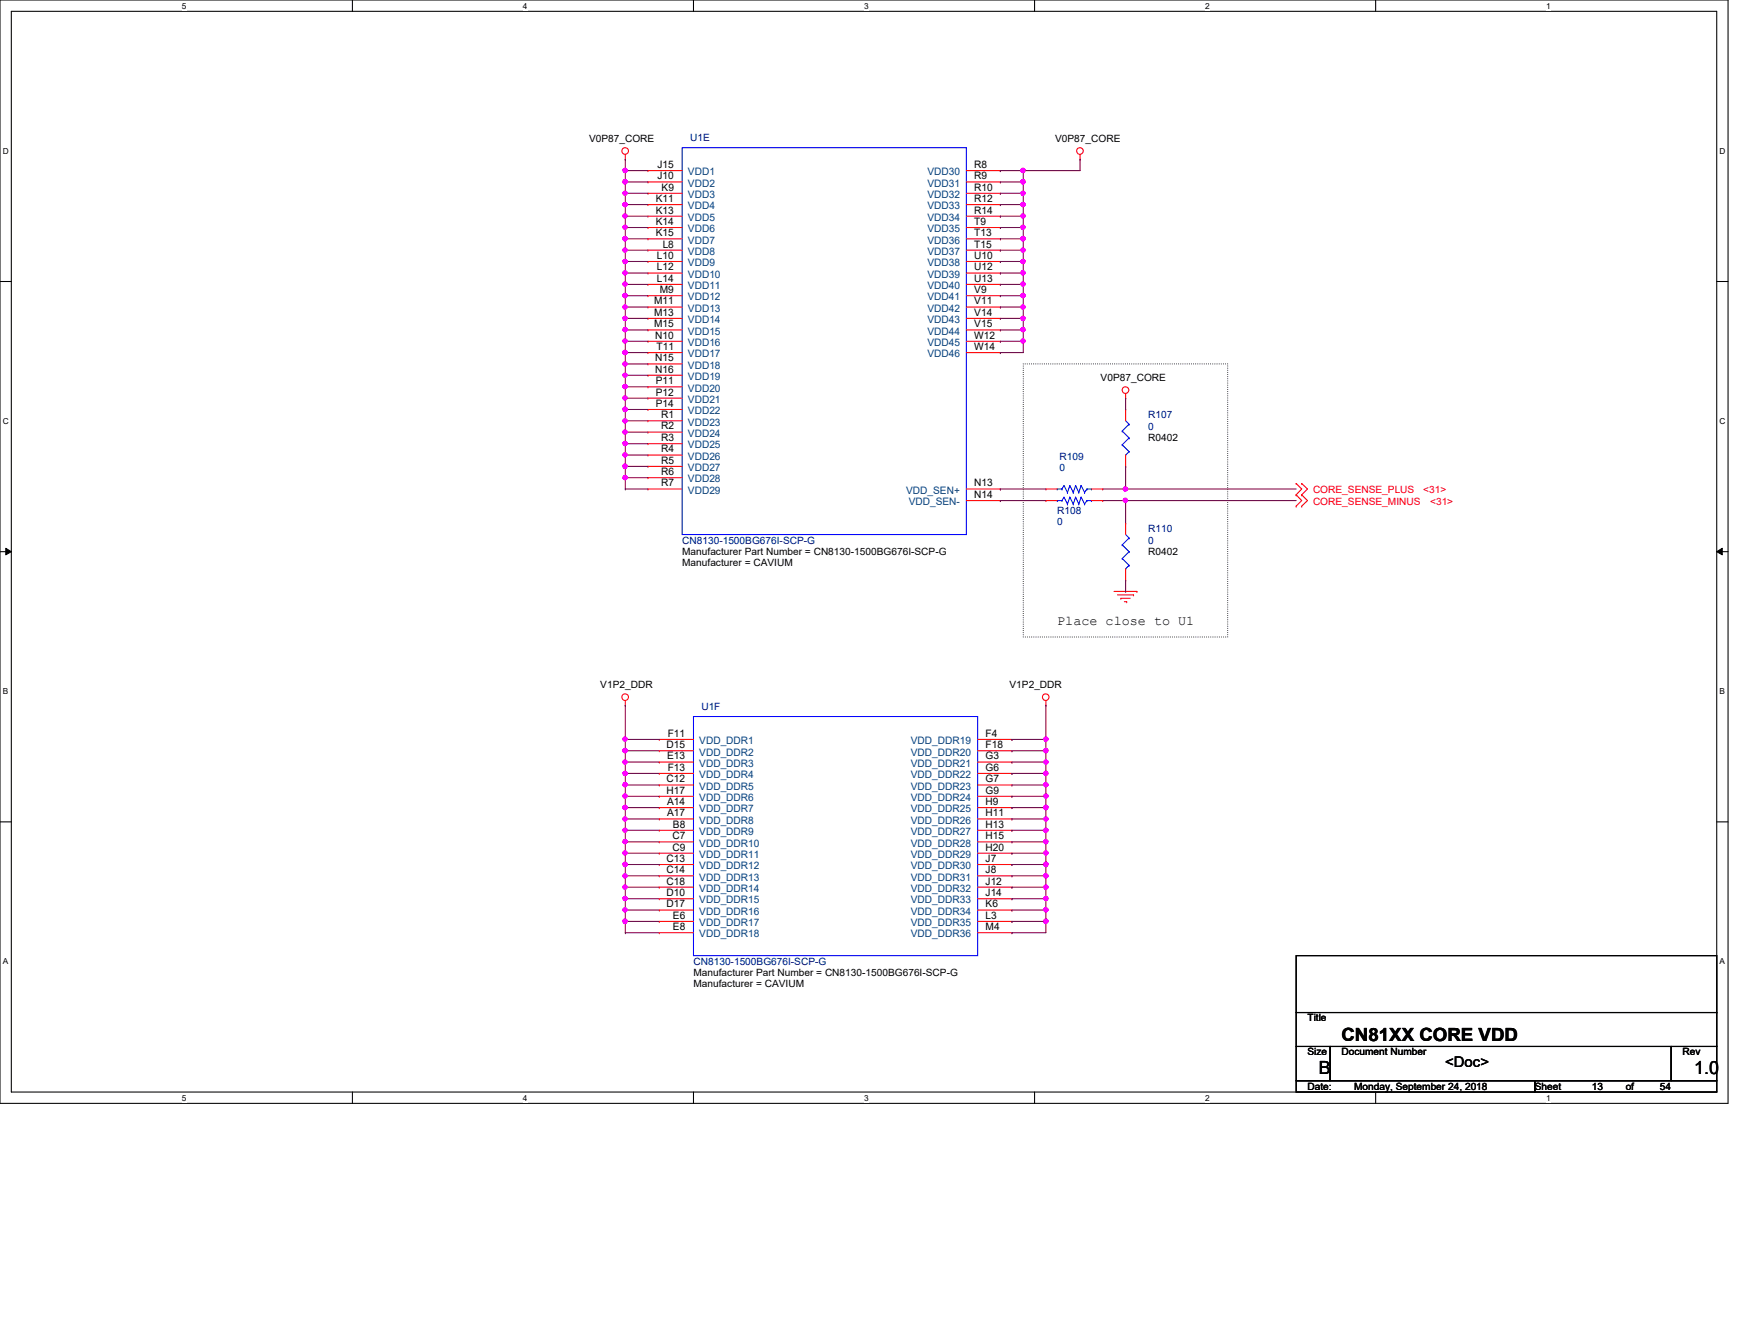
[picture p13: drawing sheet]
<svg xmlns="http://www.w3.org/2000/svg" width="279mm" height="216mm" viewBox="0 0 279 216" stroke-linecap="round" stroke-linejoin="round" font-family="sans-serif">
<defs><g id="words">
<g font-size="2.9">
<text x="215.8" y="167.3">CN81XX CORE VDD</text>
<text x="212.1" y="172.7">B</text>
<text x="272.5" y="172.7">1.0</text>
</g>
<text font-size="2.4" x="232.5" y="171.5">&lt;Doc&gt;</text>
<text font-size="2.2" x="170.1" y="100.5">Place close to U1</text>
<g font-size="1.7">
<text x="105.7" y="27">J15</text>
<text x="105.7" y="28.8">J10</text>
<text x="156.7" y="27">R8</text>
<text x="156.7" y="28.8">R9</text>
<text x="105.5" y="32.5">K11</text>
<text x="105.5" y="34.3">K13</text>
<text x="106.4" y="30.6">K9</text>
<text x="156.7" y="30.6">R10</text>
<text x="156.7" y="32.5">R12</text>
<text x="156.7" y="34.3">R14</text>
<text x="105.5" y="36.2">K14</text>
<text x="105.5" y="38">K15</text>
<text x="105.7" y="41.6">L10</text>
<text x="106.6" y="39.8">L8</text>
<text x="156.7" y="36.2">T9</text>
<text x="156.7" y="38">T13</text>
<text x="156.7" y="39.8">T15</text>
<text x="156.7" y="41.6">U10</text>
<text x="105.7" y="43.5">L12</text>
<text x="105.7" y="45.3">L14</text>
<text x="106.1" y="47.1">M9</text>
<text x="156.7" y="43.5">U12</text>
<text x="156.7" y="45.3">U13</text>
<text x="156.7" y="47.1">V9</text>
<text x="105.2" y="48.9">M11</text>
<text x="105.2" y="50.8">M13</text>
<text x="105.2" y="52.6">M15</text>
<text x="156.7" y="48.9">V11</text>
<text x="156.7" y="50.8">V14</text>
<text x="156.7" y="52.6">V15</text>
<text x="105.4" y="54.4">N10</text>
<text x="105.4" y="58.1">N15</text>
<text x="105.4" y="59.9">N16</text>
<text x="105.6" y="56.3">T11</text>
<text x="156.7" y="54.4">W12</text>
<text x="156.7" y="56.3">W14</text>
<text x="105.5" y="61.8">P11</text>
<text x="105.5" y="63.6">P12</text>
<text x="105.5" y="65.4">P14</text>
<text x="106.3" y="67.2">R1</text>
<text x="106.3" y="69">R2</text>
<text x="106.3" y="70.9">R3</text>
<text x="106.3" y="72.7">R4</text>
<text x="106.3" y="74.5">R5</text>
<text x="106.3" y="76.4">R6</text>
<text x="106.3" y="78.2">R7</text>
<text x="156.7" y="78.2">N13</text>
<text x="156.7" y="80.1">N14</text>
<text x="107.4" y="118.4">F11</text>
<text x="158.5" y="118.4">F4</text>
<text x="107.2" y="120.3">D15</text>
<text x="107.2" y="125.8">C12</text>
<text x="107.3" y="122.1">E13</text>
<text x="107.4" y="123.9">F13</text>
<text x="158.5" y="120.3">F18</text>
<text x="158.5" y="122.1">G3</text>
<text x="158.5" y="123.9">G6</text>
<text x="158.5" y="125.8">G7</text>
<text x="107.2" y="127.6">H17</text>
<text x="107.3" y="129.4">A14</text>
<text x="107.3" y="131.2">A17</text>
<text x="158.5" y="127.6">G9</text>
<text x="158.5" y="129.4">H9</text>
<text x="158.5" y="131.2">H11</text>
<text x="108.2" y="134.9">C7</text>
<text x="108.2" y="136.7">C9</text>
<text x="108.2" y="133.1">B8</text>
<text x="158.5" y="133.1">H13</text>
<text x="158.5" y="134.9">H15</text>
<text x="158.5" y="136.7">H20</text>
<text x="107.2" y="138.6">C13</text>
<text x="107.2" y="140.4">C14</text>
<text x="107.2" y="142.2">C18</text>
<text x="158.5" y="138.6">J7</text>
<text x="158.5" y="140.4">J8</text>
<text x="158.5" y="142.2">J12</text>
<text x="107.2" y="144.1">D10</text>
<text x="107.2" y="145.9">D17</text>
<text x="108.2" y="147.7">E6</text>
<text x="108.2" y="149.5">E8</text>
<text x="158.5" y="144.1">J14</text>
<text x="158.5" y="145.9">K6</text>
<text x="158.5" y="147.7">L3</text>
<text x="158.5" y="149.5">M4</text>
</g>
<g font-size="1.7" fill="#004080">
<text x="110.7" y="28.2">VDD1</text>
<text x="149.2" y="28.2">VDD30</text>
<text x="110.7" y="30">VDD2</text>
<text x="110.7" y="31.8">VDD3</text>
<text x="110.7" y="33.7">VDD4</text>
<text x="110.7" y="35.5">VDD5</text>
<text x="149.2" y="30">VDD31</text>
<text x="149.2" y="31.8">VDD32</text>
<text x="149.2" y="33.7">VDD33</text>
<text x="149.2" y="35.5">VDD34</text>
<text x="110.7" y="37.3">VDD6</text>
<text x="110.7" y="39.2">VDD7</text>
<text x="110.7" y="41">VDD8</text>
<text x="149.2" y="37.3">VDD35</text>
<text x="149.2" y="39.2">VDD36</text>
<text x="149.2" y="41">VDD37</text>
<text x="110.7" y="42.8">VDD9</text>
<text x="110.7" y="44.7">VDD10</text>
<text x="110.7" y="46.5">VDD11</text>
<text x="149.2" y="42.8">VDD38</text>
<text x="149.2" y="44.7">VDD39</text>
<text x="149.2" y="46.5">VDD40</text>
<text x="110.7" y="48.3">VDD12</text>
<text x="110.7" y="50.1">VDD13</text>
<text x="110.7" y="51.9">VDD14</text>
<text x="110.7" y="53.8">VDD15</text>
<text x="149.2" y="48.3">VDD41</text>
<text x="149.2" y="50.1">VDD42</text>
<text x="149.2" y="51.9">VDD43</text>
<text x="149.2" y="53.8">VDD44</text>
<text x="110.7" y="55.6">VDD16</text>
<text x="110.7" y="57.4">VDD17</text>
<text x="110.7" y="59.3">VDD18</text>
<text x="149.2" y="55.6">VDD45</text>
<text x="149.2" y="57.4">VDD46</text>
<text x="110.7" y="61.1">VDD19</text>
<text x="110.7" y="62.9">VDD20</text>
<text x="110.7" y="64.8">VDD21</text>
<text x="110.7" y="66.6">VDD22</text>
<text x="110.7" y="68.4">VDD23</text>
<text x="110.7" y="70.2">VDD24</text>
<text x="110.7" y="72.1">VDD25</text>
<text x="110.7" y="73.9">VDD26</text>
<text x="110.7" y="75.7">VDD27</text>
<text x="110.7" y="77.6">VDD28</text>
<text x="110.7" y="79.4">VDD29</text>
<text x="145.8" y="79.4">VDD_SEN+</text>
<text x="146.2" y="81.2">VDD_SEN-</text>
<text x="112.5" y="119.6">VDD_DDR1</text>
<text x="146.5" y="119.6">VDD_DDR19</text>
<text x="112.5" y="121.5">VDD_DDR2</text>
<text x="112.5" y="123.3">VDD_DDR3</text>
<text x="112.5" y="125.1">VDD_DDR4</text>
<text x="146.5" y="121.5">VDD_DDR20</text>
<text x="146.5" y="123.3">VDD_DDR21</text>
<text x="146.5" y="125.1">VDD_DDR22</text>
<text x="112.5" y="127">VDD_DDR5</text>
<text x="112.5" y="128.8">VDD_DDR6</text>
<text x="112.5" y="130.6">VDD_DDR7</text>
<text x="146.5" y="127">VDD_DDR23</text>
<text x="146.5" y="128.8">VDD_DDR24</text>
<text x="146.5" y="130.6">VDD_DDR25</text>
<text x="112.5" y="132.4">VDD_DDR8</text>
<text x="112.5" y="134.2">VDD_DDR9</text>
<text x="112.5" y="136.1">VDD_DDR10</text>
<text x="112.5" y="137.9">VDD_DDR11</text>
<text x="146.5" y="132.4">VDD_DDR26</text>
<text x="146.5" y="134.2">VDD_DDR27</text>
<text x="146.5" y="136.1">VDD_DDR28</text>
<text x="146.5" y="137.9">VDD_DDR29</text>
<text x="112.5" y="139.7">VDD_DDR12</text>
<text x="112.5" y="141.6">VDD_DDR13</text>
<text x="112.5" y="143.4">VDD_DDR14</text>
<text x="146.5" y="139.7">VDD_DDR30</text>
<text x="146.5" y="141.6">VDD_DDR31</text>
<text x="146.5" y="143.4">VDD_DDR32</text>
<text x="112.5" y="145.2">VDD_DDR15</text>
<text x="112.5" y="147.1">VDD_DDR16</text>
<text x="112.5" y="148.9">VDD_DDR17</text>
<text x="146.5" y="145.2">VDD_DDR33</text>
<text x="146.5" y="147.1">VDD_DDR34</text>
<text x="146.5" y="148.9">VDD_DDR35</text>
<text x="112.5" y="150.7">VDD_DDR18</text>
<text x="146.5" y="150.7">VDD_DDR36</text>
</g>
<g font-size="1.6">
<text x="94.7" y="22.8">V0P87_CORE</text>
<text x="169.7" y="22.8">V0P87_CORE</text>
<text x="177" y="61.2">V0P87_CORE</text>
<text x="184.7" y="70.9">R0402</text>
<text x="109.7" y="89.2">Manufacturer Part Number = CN8130-1500BG676I-SCP-G</text>
<text x="184.7" y="89.2">R0402</text>
<text x="109.7" y="91.1">Manufacturer = CAVIUM</text>
<text x="96.6" y="110.6">V1P2_DDR</text>
<text x="162.4" y="110.6">V1P2_DDR</text>
<text x="111.5" y="158.7">Manufacturer = CAVIUM</text>
<text x="111.5" y="156.9">Manufacturer Part Number = CN8130-1500BG676I-SCP-G</text>
<text x="210.3" y="164.2">Title</text>
<text x="210.3" y="169.7">Size</text>
<text x="215.8" y="169.7">Document Number</text>
<text x="270.6" y="169.7">Rev</text>
<text x="210.3" y="175.2">Date:</text>
<text x="217.8" y="175.2">Monday, September 24, 2018</text>
<text x="246.9" y="175.2">Sheet</text>
<text x="256" y="175.2">13</text>
<text x="261.5" y="175.2">of</text>
<text x="267" y="175.2">54</text>
</g>
<g font-size="1.6" fill="#000080">
<text x="111" y="22.6">U1E</text>
<text x="184.7" y="67.3">R107</text>
<text x="184.7" y="69.1">0</text>
<text x="170.4" y="73.9">R109</text>
<text x="170.4" y="75.7">0</text>
<text x="170.1" y="82.6">R108</text>
<text x="109.7" y="87.4">CN8130-1500BG676I-SCP-G</text>
<text x="170.1" y="84.5">0</text>
<text x="184.7" y="85.6">R110</text>
<text x="184.7" y="87.4">0</text>
<text x="112.8" y="114.1">U1F</text>
<text x="111.5" y="155.1">CN8130-1500BG676I-SCP-G</text>
</g>
<g font-size="1.6" fill="#f00">
<text x="211.2" y="79.3">CORE_SENSE_PLUS</text>
<text x="211.2" y="81.2">CORE_SENSE_MINUS</text>
<text x="228.9" y="79.3">&lt;31&gt;</text>
<text x="230" y="81.2">&lt;31&gt;</text>
</g>
<g font-size="1.3">
<text x="29.3" y="1.4">5</text>
<text x="84.1" y="1.4">4</text>
<text x="139" y="1.4">3</text>
<text x="193.8" y="1.4">2</text>
<text x="248.7" y="1.4">1</text>
<text x=".5" y="24.7">D</text>
<text x="276.6" y="24.7">D</text>
<text x=".5" y="68.2">C</text>
<text x="276.6" y="68.2">C</text>
<text x=".5" y="111.6">B</text>
<text x="276.6" y="111.6">B</text>
<text x=".5" y="155">A</text>
<text x="276.6" y="155">A</text>
<text x="29.3" y="177">5</text>
<text x="84.1" y="177">4</text>
<text x="139" y="177">3</text>
<text x="193.8" y="177">2</text>
<text x="248.7" y="177">1</text>
</g>
</g></defs>
<path d="M0 0h278v177.4h-278zM1.8 1.8h274.3v173.8h-274.3z" fill="none" stroke="#000" stroke-width=".17"/>
<g fill="#fff">
<path d="M29.3 .2h.7v1.5h-.7z"/>
<path d="M29.3 175.8h.7v1.4h-.7z"/>
</g>
<path d="M56.7 0v1.8M56.7 175.6v1.8" fill="none" stroke="#000" stroke-width=".17"/>
<g fill="#fff">
<path d="M84.1 .2h.7v1.5h-.7z"/>
<path d="M84.1 175.8h.7v1.4h-.7z"/>
</g>
<path d="M111.5 0v1.8M111.5 175.6v1.8" fill="none" stroke="#000" stroke-width=".17"/>
<g fill="#fff">
<path d="M139 .2h.7v1.5h-.7z"/>
<path d="M139 175.8h.7v1.4h-.7z"/>
</g>
<path d="M166.4 0v1.8M166.4 175.6v1.8" fill="none" stroke="#000" stroke-width=".17"/>
<g fill="#fff">
<path d="M193.8 .2h.8v1.5h-.8z"/>
<path d="M193.8 175.8h.8v1.4h-.8z"/>
</g>
<path d="M221.3 0v1.8M221.3 175.6v1.8" fill="none" stroke="#000" stroke-width=".17"/>
<g fill="#fff">
<path d="M248.7 .2h.7v1.5h-.7z"/>
<path d="M248.7 175.8h.7v1.4h-.7z"/>
<path d="M.5 23.5h.9v1.5h-.9z"/>
<path d="M276.6 23.5h.9v1.5h-.9z"/>
<path d="M.5 67h.9v1.5h-.9z"/>
<path d="M276.6 67h.9v1.5h-.9z"/>
</g>
<path d="M0 45.3h1.8M276.1 45.3h1.9" fill="none" stroke="#000" stroke-width=".17"/>
<g fill="#fff">
<path d="M.5 110.4h.8v1.5h-.8z"/>
<path d="M276.6 110.4h.9v1.5h-.9z"/>
</g>
<path d="M0 88.7h1.8M276.1 88.7h1.9" fill="none" stroke="#000" stroke-width=".17"/>
<path d="M.9 88.1l.9 .6-.9 .5zM276.1 88.7l.9-.6v1.1z" fill="#000"/>
<path d="M.9 88.1l.9 .6-.9 .5zM276.1 88.7l.9-.6v1.1z" fill="none" stroke="#000" stroke-width=".16"/>
<g fill="#fff">
<path d="M.5 153.8h.8v1.5h-.8z"/>
<path d="M276.6 153.8h.9v1.5h-.9z"/>
</g>
<path d="M0 132.1h1.8M276.1 132.1h1.9M208.5 153.6h67.6v9.2h-67.6zM208.5 162.8h67.6v5.4h-67.6zM208.5 168.2h5.5v5.5h-5.5zM208.5 173.7h38.4v1.9h-38.4zM214 168.2h54.8v5.5h-54.8zM246.9 173.7h29.2v1.9h-29.2zM268.8 168.2h7.3v5.5h-7.3z" fill="none" stroke="#000" stroke-width=".17"/>
<path d="M164.6 58.5h32.9v43.9h-32.9z" fill="none" stroke="#000" stroke-width=".17" stroke-dasharray="0 .3"/>
<g fill="none" stroke="#f00" stroke-width=".17">
<path d="M100.6 25.6h.1M100.6 24.8v.8M104.2 27.4h.1M104.2 29.3h.1M104.2 31.1h.1M104.2 32.9h.1M104.2 34.8h.1M104.2 36.6h.1M104.2 38.4h.1M104.2 27.4h5.5M104.2 29.3h5.5M104.2 31.1h5.5"/>
<path d="M104.2 32.9h5.5M104.2 34.8h5.5M104.2 36.6h5.5M104.2 38.4h5.5M155.4 27.4h5.5M155.4 29.3h5.5M155.4 31.1h5.5M155.4 32.9h5.5M155.4 34.8h5.5M155.4 36.6h5.5M155.4 38.4h5.5M160.9 27.4h.1"/>
<path d="M160.9 29.3h.1M160.9 31.1h.1M160.9 32.9h.1M160.9 34.8h.1M160.9 36.6h.1M160.9 38.4h.1M173.7 25.6h.1M173.7 24.8v.8M104.2 40.2h.1M104.2 42h.1M104.2 43.9h.1M104.2 45.7h.1"/>
<path d="M104.2 47.5h.1M104.2 49.4h.1M104.2 51.2h.1M104.2 53h.1M104.2 54.9h.1M104.2 56.7h.1M104.2 58.5h.1M104.2 40.2h5.5M104.2 42h5.5M104.2 43.9h5.5M104.2 45.7h5.5M104.2 47.5h5.5"/>
<path d="M104.2 49.4h5.5M104.2 51.2h5.5M104.2 53h5.5M104.2 54.9h5.5M104.2 56.7h5.5M104.2 58.5h5.5M155.4 40.2h5.5M155.4 42h5.5M155.4 43.9h5.5M155.4 45.7h5.5M155.4 47.5h5.5M155.4 49.4h5.5"/>
<path d="M155.4 51.2h5.5M155.4 53h5.5M155.4 54.9h5.5M155.4 56.7h5.5M160.9 40.2h.1M160.9 42h.1M160.9 43.9h.1M160.9 45.7h.1M160.9 47.5h.1M160.9 49.4h.1M160.9 51.2h.1M160.9 53h.1"/>
<path d="M160.9 54.9h.1M160.9 56.7h.1M104.2 60.3h.1M104.2 62.2h.1M104.2 64h.1M104.2 65.8h.1M104.2 67.6h.1M104.2 69.5h.1M104.2 71.3h.1M104.2 73.2h.1M104.2 75h.1M104.2 76.8h.1"/>
<path d="M104.2 78.6h.1M104.2 78.6h5.5M104.2 60.3h5.5M104.2 62.2h5.5M104.2 64h5.5M104.2 65.8h5.5M104.2 67.6h5.5M104.2 69.5h5.5M104.2 71.3h5.5M104.2 73.2h5.5M104.2 75h5.5M104.2 76.8h5.5"/>
<path d="M155.4 78.6h5.5M160.9 78.6h.1M168.2 78.6h.1M168.2 78.6h1.9M175.6 78.6h1.8M177.4 78.6h.1M181.1 64h.1M181.1 65.8h.1M181.1 75h.1M181.1 63.3v.7M181.1 65.8v1.8M181.1 73.2v1.8"/>
<path d="M208.5 77.7h.1M208.5 79.5h.1M208.5 77.7l.9 .9-.9 .9M208.5 79.5l.9 1-.9 .9M209.4 77.7h.1M209.4 79.5h.1M209.4 77.7l.9 .9-.9 .9M209.4 79.5l.9 1-.9 .9M155.4 80.5h5.5M160.9 80.5h.1M168.2 80.5h.1M168.2 80.5h1.9"/>
<path d="M175.6 80.5h1.8M177.4 80.5h.1M179.2 95.1h3.7M179.7 95.6h2.6M180.3 96.2h.1M180.3 96.2h1.5M180.8 96.7h.4M181.1 84.1h.1M181.1 93.3h.1M181.1 84.1v1.8M181.1 91.4v1.9M181.2 96.7h.1"/>
<path d="M182.3 95.6h.1M182.9 95.1h.1M208.5 81.4h.1M209.4 81.4h.1M100.6 113.4h.1M100.6 112.6v.8M106 118.9h.1M106 118.9h5.5M157.3 118.9h5.5M162.8 118.9h.1M168.2 113.4h.1M168.2 112.6v.8"/>
<path d="M106 120.7h.1M106 122.5h.1M106 124.3h.1M106 126.2h.1M106 128h.1M106 129.8h.1M106 131.7h.1M106 133.5h.1M106 135.3h.1M106 137.2h.1M106 139h.1M106 120.7h5.5"/>
<path d="M106 122.5h5.5M106 124.3h5.5M106 126.2h5.5M106 128h5.5M106 129.8h5.5M106 131.7h5.5M106 133.5h5.5M106 135.3h5.5M106 137.2h5.5M106 139h5.5M157.3 120.7h5.5M157.3 122.5h5.5"/>
<path d="M157.3 124.3h5.5M157.3 126.2h5.5M157.3 128h5.5M157.3 129.8h5.5M157.3 131.7h5.5M157.3 133.5h5.5M157.3 135.3h5.5M157.3 137.2h5.5M157.3 139h5.5M162.8 120.7h.1M162.8 122.5h.1M162.8 124.3h.1"/>
<path d="M162.8 126.2h.1M162.8 128h.1M162.8 129.8h.1M162.8 131.7h.1M162.8 133.5h.1M162.8 135.3h.1M162.8 137.2h.1M162.8 139h.1M106 140.8h.1M106 142.6h.1M106 144.5h.1M106 146.3h.1"/>
<path d="M106 148.1h.1M106 149.9h.1M106 140.8h5.5M106 142.6h5.5M106 144.5h5.5M106 146.3h5.5M106 148.1h5.5M106 149.9h5.5M157.3 140.8h5.5M157.3 142.6h5.5M157.3 144.5h5.5M157.3 146.3h5.5"/>
<path d="M157.3 148.1h5.5M157.3 149.9h5.5M162.8 140.8h.1M162.8 142.6h.1M162.8 144.5h.1M162.8 146.3h.1M162.8 148.1h.1M162.8 149.9h.1"/>
<circle cx="100.6" cy="24.3" r=".54"/>
<circle cx="173.7" cy="24.3" r=".54"/>
<circle cx="181" cy="62.7" r=".54"/>
<circle cx="100.6" cy="112.1" r=".54"/>
<circle cx="168.2" cy="112.1" r=".54"/>
</g>
<g fill="none" stroke="#00f" stroke-width=".17">
<path d="M109.7 23.7h45.7v62.2h-45.7zM170.1 78.6h.1M170.1 78.6h.7M170.8 78.6h.1M170.8 78.6l.4-.5 .5 1.1M171.7 79.2h.1M172.1 79.9h.1M172.1 78.1h.1M172.1 79.9l.5 1.1M172.1 79.9l-.4 1.1M172.1 78.1l.5 1.1M172.1 78.1l-.4 1.1"/>
<path d="M172.6 79.2h.1M173 79.9h.1M173 78.1h.1M173 79.9l.5 1.1M173 79.9l-.4 1.1M173 78.1l.5 1.1M173 78.1l-.4 1.1M173.5 79.2h.1M173.9 79.9h.1M173.9 78.1h.1M173.9 79.9l-.4 1.1M173.9 79.9l.6 1.1"/>
<path d="M173.9 78.1l-.4 1.1M173.9 78.1l.6 1.1M174.5 79.2h.1M174.8 78.6h.1M174.8 78.6l-.3 .6M174.8 78.6h.8M175.6 78.6h.1M180.5 69.3h.1M180.5 71.5h.1M180.5 69.3l1.1 1.1M180.5 71.5l1.1 1.1M181.1 73.2h.1"/>
<path d="M181.1 67.6l.5 .6M181.6 68.2h.1M181.6 70.4h.1M181.6 72.6h.1M181.6 68.2l-1.1 1.1M181.6 70.4l-1.1 1.1M181.6 72.6l-.5 .6M170.1 80.5h.1M170.1 80.5h.7M170.8 80.5h.1M170.8 80.5l.4-.6 .5 1.1M171.7 81h.1"/>
<path d="M172.6 81h.1M173.5 81h.1M174.5 81h.1M174.8 80.5h.1M174.8 80.5l-.3 .5M174.8 80.5h.8M175.6 80.5h.1M180.5 87.6h.1M180.5 89.8h.1M180.5 87.6l1.1 1.1M180.5 89.8l1.1 1.1M181.1 91.4h.1"/>
<path d="M181.1 85.9l.5 .6M181.6 86.5h.1M181.6 88.7h.1M181.6 90.9h.1M181.6 86.5l-1.1 1.1M181.6 88.7l-1.1 1.1M181.6 90.9l-.5 .5M111.5 115.2h45.8v38.4h-45.8z"/>
</g>
<path d="M100.6 36.6h.1M100.6 36.6v1.8M100.6 51.2h.1M100.6 51.2v1.8M100.6 73.2h.1M100.6 73.2v1.8" fill="none" stroke="#800040" stroke-width=".17"/>
<circle cx="100.5" cy="38.4" r=".35" fill="#f0f"/>
<circle cx="100.5" cy="38.4" r=".35" fill="none" stroke="#f0f" stroke-width=".17"/>
<path d="M100.6 64h.1M100.6 64v1.8" fill="none" stroke="#800040" stroke-width=".17"/>
<circle cx="100.5" cy="64" r=".34" fill="#f0f"/>
<circle cx="100.5" cy="64" r=".34" fill="none" stroke="#f0f" stroke-width=".17"/>
<path d="M100.6 27.4h.1M100.6 27.4v1.9" fill="none" stroke="#800040" stroke-width=".17"/>
<circle cx="100.5" cy="29.2" r=".35" fill="#f0f"/>
<circle cx="100.5" cy="29.2" r=".35" fill="none" stroke="#f0f" stroke-width=".17"/>
<path d="M100.6 29.3h.1M100.6 31.1h.1M100.6 29.3v1.8M100.6 31.1h3.6" fill="none" stroke="#800040" stroke-width=".17"/>
<circle cx="100.5" cy="31.1" r=".34" fill="#f0f"/>
<circle cx="100.5" cy="31.1" r=".34" fill="none" stroke="#f0f" stroke-width=".17"/>
<path d="M100.6 38.4h.1M100.6 34.8h.1M100.6 34.8v1.8M100.6 38.4v1.8" fill="none" stroke="#800040" stroke-width=".17"/>
<circle cx="100.5" cy="36.5" r=".34" fill="#f0f"/>
<circle cx="100.5" cy="36.5" r=".34" fill="none" stroke="#f0f" stroke-width=".17"/>
<circle cx="100.5" cy="34.7" r=".34" fill="#f0f"/>
<circle cx="100.5" cy="34.7" r=".34" fill="none" stroke="#f0f" stroke-width=".17"/>
<g fill="none" stroke="#800040" stroke-width=".17">
<path d="M100.6 36.6h.1M100.6 34.8h.1M100.6 32.9h.1M100.6 29.3h.1M100.6 31.1h.1M100.6 38.4h.1M100.6 36.6h3.6M100.6 34.8h3.6M100.6 32.9h3.6M100.6 29.3h3.6M100.6 31.1v3.7M100.6 38.4h3.6"/>
<path d="M100.6 42h.1M100.6 42h3.6"/>
</g>
<circle cx="100.5" cy="32.9" r=".34" fill="#f0f"/>
<circle cx="100.5" cy="32.9" r=".34" fill="none" stroke="#f0f" stroke-width=".17"/>
<path d="M100.6 43.9h.1M100.6 43.9v1.8M100.6 43.9h3.6" fill="none" stroke="#800040" stroke-width=".17"/>
<circle cx="100.5" cy="43.9" r=".34" fill="#f0f"/>
<circle cx="100.5" cy="43.9" r=".34" fill="none" stroke="#f0f" stroke-width=".17"/>
<path d="M100.6 45.7h.1M100.6 45.7h3.6M100.6 45.7v1.8" fill="none" stroke="#800040" stroke-width=".17"/>
<circle cx="100.5" cy="47.5" r=".35" fill="#f0f"/>
<circle cx="100.5" cy="47.5" r=".35" fill="none" stroke="#f0f" stroke-width=".17"/>
<circle cx="100.5" cy="45.7" r=".34" fill="#f0f"/>
<circle cx="100.5" cy="45.7" r=".34" fill="none" stroke="#f0f" stroke-width=".17"/>
<path d="M100.6 42h.1M100.6 42v1.9" fill="none" stroke="#800040" stroke-width=".17"/>
<circle cx="100.5" cy="42" r=".34" fill="#f0f"/>
<circle cx="100.5" cy="42" r=".34" fill="none" stroke="#f0f" stroke-width=".17"/>
<path d="M100.6 40.2h.1M100.6 40.2h3.6" fill="none" stroke="#800040" stroke-width=".17"/>
<circle cx="100.5" cy="40.2" r=".34" fill="#f0f"/>
<circle cx="100.5" cy="40.2" r=".34" fill="none" stroke="#f0f" stroke-width=".17"/>
<path d="M100.6 62.2h.1M100.6 62.2h3.6" fill="none" stroke="#800040" stroke-width=".17"/>
<circle cx="100.5" cy="62.1" r=".34" fill="#f0f"/>
<circle cx="100.5" cy="62.1" r=".34" fill="none" stroke="#f0f" stroke-width=".17"/>
<path d="M100.6 53h.1M100.6 51.2h.1M100.6 49.4h.1M100.6 54.9h.1M100.6 53h3.6M100.6 51.2h3.6M100.6 49.4h3.6M100.6 54.9h3.6" fill="none" stroke="#800040" stroke-width=".17"/>
<circle cx="100.5" cy="54.8" r=".34" fill="#f0f"/>
<circle cx="100.5" cy="54.8" r=".34" fill="none" stroke="#f0f" stroke-width=".17"/>
<path d="M100.6 56.7h.1M100.6 56.7h3.6" fill="none" stroke="#800040" stroke-width=".17"/>
<circle cx="100.5" cy="56.7" r=".35" fill="#f0f"/>
<circle cx="100.5" cy="56.7" r=".35" fill="none" stroke="#f0f" stroke-width=".17"/>
<path d="M100.6 47.5h.1M100.6 40.2h.1M100.6 47.5h3.6M100.6 40.2v1.8M100.6 73.2h.1M100.6 73.2h3.6" fill="none" stroke="#800040" stroke-width=".17"/>
<circle cx="100.5" cy="73.1" r=".34" fill="#f0f"/>
<circle cx="100.5" cy="73.1" r=".34" fill="none" stroke="#f0f" stroke-width=".17"/>
<path d="M100.6 69.5h.1M100.6 60.3h.1M100.6 69.5h3.6M100.6 60.3h3.6" fill="none" stroke="#800040" stroke-width=".17"/>
<circle cx="100.5" cy="60.3" r=".34" fill="#f0f"/>
<circle cx="100.5" cy="60.3" r=".34" fill="none" stroke="#f0f" stroke-width=".17"/>
<path d="M100.6 58.5h.1M100.6 58.5h3.6M100.6 64h.1M100.6 65.8h.1M100.6 64h3.6M100.6 65.8h3.6" fill="none" stroke="#800040" stroke-width=".17"/>
<circle cx="100.5" cy="65.8" r=".35" fill="#f0f"/>
<circle cx="100.5" cy="65.8" r=".35" fill="none" stroke="#f0f" stroke-width=".17"/>
<path d="M100.6 49.4h.1M100.6 49.4v1.8M100.6 67.6h.1M100.6 71.3h.1M100.6 65.8h.1M100.6 67.6h3.6M100.6 71.3h3.6M100.6 65.8v1.8" fill="none" stroke="#800040" stroke-width=".17"/>
<circle cx="100.5" cy="51.2" r=".34" fill="#f0f"/>
<circle cx="100.5" cy="51.2" r=".34" fill="none" stroke="#f0f" stroke-width=".17"/>
<path d="M100.6 75h.1M100.6 75h3.6" fill="none" stroke="#800040" stroke-width=".17"/>
<circle cx="100.5" cy="74.9" r=".35" fill="#f0f"/>
<circle cx="100.5" cy="74.9" r=".35" fill="none" stroke="#f0f" stroke-width=".17"/>
<path d="M100.6 53h.1M100.6 53v1.9M100.6 75h.1M100.6 75v1.8" fill="none" stroke="#800040" stroke-width=".17"/>
<circle cx="100.5" cy="53" r=".34" fill="#f0f"/>
<circle cx="100.5" cy="53" r=".34" fill="none" stroke="#f0f" stroke-width=".17"/>
<path d="M100.6 58.5h.1M100.6 58.5v1.8" fill="none" stroke="#800040" stroke-width=".17"/>
<circle cx="100.5" cy="58.5" r=".34" fill="#f0f"/>
<circle cx="100.5" cy="58.5" r=".34" fill="none" stroke="#f0f" stroke-width=".17"/>
<path d="M100.6 67.6h.1M100.6 67.6v1.9" fill="none" stroke="#800040" stroke-width=".17"/>
<circle cx="100.5" cy="69.5" r=".34" fill="#f0f"/>
<circle cx="100.5" cy="69.5" r=".34" fill="none" stroke="#f0f" stroke-width=".17"/>
<circle cx="100.5" cy="67.6" r=".34" fill="#f0f"/>
<circle cx="100.5" cy="67.6" r=".34" fill="none" stroke="#f0f" stroke-width=".17"/>
<path d="M100.6 47.5h.1M100.6 47.5v1.9" fill="none" stroke="#800040" stroke-width=".17"/>
<circle cx="100.5" cy="49.4" r=".34" fill="#f0f"/>
<circle cx="100.5" cy="49.4" r=".34" fill="none" stroke="#f0f" stroke-width=".17"/>
<path d="M100.6 78.6h.1M100.6 76.8h.1M100.6 71.3h.1M100.6 78.6h3.6M100.6 76.8h3.6M100.6 71.3v1.9" fill="none" stroke="#800040" stroke-width=".17"/>
<circle cx="100.5" cy="71.3" r=".34" fill="#f0f"/>
<circle cx="100.5" cy="71.3" r=".34" fill="none" stroke="#f0f" stroke-width=".17"/>
<path d="M100.6 54.9h.1M100.6 56.7h.1M100.6 54.9v3.6M100.6 62.2h.1M100.6 69.5h.1M100.6 60.3h.1M100.6 76.8h.1M100.6 60.3v3.7M100.6 69.5v1.8M100.6 76.8v1.8" fill="none" stroke="#800040" stroke-width=".17"/>
<circle cx="100.5" cy="76.8" r=".34" fill="#f0f"/>
<circle cx="100.5" cy="76.8" r=".34" fill="none" stroke="#f0f" stroke-width=".17"/>
<path d="M100.6 27.4h.1M100.6 25.6h.1M100.6 27.4h3.6M100.6 25.6v1.8" fill="none" stroke="#800040" stroke-width=".17"/>
<circle cx="100.5" cy="27.4" r=".34" fill="#f0f"/>
<circle cx="100.5" cy="27.4" r=".34" fill="none" stroke="#f0f" stroke-width=".17"/>
<path d="M160.9 32.9h.1M160.9 32.9h3.7" fill="none" stroke="#800040" stroke-width=".17"/>
<circle cx="164.5" cy="32.9" r=".34" fill="#f0f"/>
<circle cx="164.5" cy="32.9" r=".34" fill="none" stroke="#f0f" stroke-width=".17"/>
<path d="M160.9 34.8h.1M160.9 34.8h3.7M160.9 47.5h.1M160.9 51.2h.1M160.9 47.5h3.7M160.9 51.2h3.7" fill="none" stroke="#800040" stroke-width=".17"/>
<circle cx="164.5" cy="34.7" r=".34" fill="#f0f"/>
<circle cx="164.5" cy="34.7" r=".34" fill="none" stroke="#f0f" stroke-width=".17"/>
<path d="M160.9 43.9h.1M160.9 43.9h3.7" fill="none" stroke="#800040" stroke-width=".17"/>
<circle cx="164.5" cy="43.9" r=".34" fill="#f0f"/>
<circle cx="164.5" cy="43.9" r=".34" fill="none" stroke="#f0f" stroke-width=".17"/>
<path d="M160.9 36.6h.1M160.9 36.6h3.7M160.9 40.2h.1M160.9 54.9h.1M160.9 49.4h.1M160.9 45.7h.1M160.9 42h.1M160.9 40.2h3.7M160.9 54.9h3.7M160.9 49.4h3.7M160.9 45.7h3.7M160.9 42h3.7" fill="none" stroke="#800040" stroke-width=".17"/>
<circle cx="164.5" cy="42" r=".34" fill="#f0f"/>
<circle cx="164.5" cy="42" r=".34" fill="none" stroke="#f0f" stroke-width=".17"/>
<path d="M160.9 38.4h.1M160.9 31.1h.1M160.9 38.4h3.7M160.9 31.1h3.7M160.9 56.7h.1M160.9 53h.1M160.9 56.7h3.7M160.9 53h3.7" fill="none" stroke="#800040" stroke-width=".17"/>
<circle cx="164.5" cy="31.1" r=".34" fill="#f0f"/>
<circle cx="164.5" cy="31.1" r=".34" fill="none" stroke="#f0f" stroke-width=".17"/>
<path d="M160.9 27.4h.1M160.9 27.4h3.7" fill="none" stroke="#800040" stroke-width=".17"/>
<circle cx="164.5" cy="27.4" r=".34" fill="#f0f"/>
<circle cx="164.5" cy="27.4" r=".34" fill="none" stroke="#f0f" stroke-width=".17"/>
<path d="M160.9 29.3h.1M160.9 29.3h3.7M164.6 29.3h.1M164.6 29.3v1.8M164.6 45.7h.1M164.6 45.7v1.8" fill="none" stroke="#800040" stroke-width=".17"/>
<circle cx="164.5" cy="47.5" r=".35" fill="#f0f"/>
<circle cx="164.5" cy="47.5" r=".35" fill="none" stroke="#f0f" stroke-width=".17"/>
<circle cx="164.5" cy="45.7" r=".34" fill="#f0f"/>
<circle cx="164.5" cy="45.7" r=".34" fill="none" stroke="#f0f" stroke-width=".17"/>
<path d="M164.6 36.6h.1M164.6 36.6v1.8" fill="none" stroke="#800040" stroke-width=".17"/>
<circle cx="164.5" cy="38.4" r=".35" fill="#f0f"/>
<circle cx="164.5" cy="38.4" r=".35" fill="none" stroke="#f0f" stroke-width=".17"/>
<circle cx="164.5" cy="36.5" r=".34" fill="#f0f"/>
<circle cx="164.5" cy="36.5" r=".34" fill="none" stroke="#f0f" stroke-width=".17"/>
<path d="M164.6 34.8h.1M164.6 34.8v1.8M164.6 42h.1M164.6 51.2h.1M164.6 42v1.9M164.6 51.2v1.8" fill="none" stroke="#800040" stroke-width=".17"/>
<circle cx="164.5" cy="51.2" r=".34" fill="#f0f"/>
<circle cx="164.5" cy="51.2" r=".34" fill="none" stroke="#f0f" stroke-width=".17"/>
<path d="M164.6 53h.1M164.6 53v1.9" fill="none" stroke="#800040" stroke-width=".17"/>
<circle cx="164.5" cy="54.8" r=".34" fill="#f0f"/>
<circle cx="164.5" cy="54.8" r=".34" fill="none" stroke="#f0f" stroke-width=".17"/>
<circle cx="164.5" cy="53" r=".34" fill="#f0f"/>
<circle cx="164.5" cy="53" r=".34" fill="none" stroke="#f0f" stroke-width=".17"/>
<path d="M164.6 38.4h.1M164.6 38.4v1.8M164.6 54.9h.1M164.6 49.4h.1M164.6 47.5h.1M164.6 47.5v3.7M164.6 54.9v1.8" fill="none" stroke="#800040" stroke-width=".17"/>
<circle cx="164.5" cy="49.4" r=".34" fill="#f0f"/>
<circle cx="164.5" cy="49.4" r=".34" fill="none" stroke="#f0f" stroke-width=".17"/>
<path d="M164.6 32.9h.1M164.6 31.1h.1M164.6 31.1v3.7M173.7 25.6h.1M173.7 25.6v1.8M164.6 40.2h.1M164.6 40.2v1.8" fill="none" stroke="#800040" stroke-width=".17"/>
<circle cx="164.5" cy="40.2" r=".34" fill="#f0f"/>
<circle cx="164.5" cy="40.2" r=".34" fill="none" stroke="#f0f" stroke-width=".17"/>
<path d="M164.6 27.4h.1M164.6 27.4v1.9" fill="none" stroke="#800040" stroke-width=".17"/>
<circle cx="164.5" cy="29.2" r=".35" fill="#f0f"/>
<circle cx="164.5" cy="29.2" r=".35" fill="none" stroke="#f0f" stroke-width=".17"/>
<path d="M164.6 27.4h.1M164.6 27.4h9.1M164.6 43.9h.1M164.6 43.9v1.8M168.2 113.4h.1M168.2 113.4v5.5M168.2 131.7h.1M168.2 131.7v1.8" fill="none" stroke="#800040" stroke-width=".17"/>
<circle cx="168.2" cy="131.7" r=".34" fill="#f0f"/>
<circle cx="168.2" cy="131.7" r=".34" fill="none" stroke="#f0f" stroke-width=".17"/>
<path d="M168.2 118.9h.1M168.2 118.9v1.8M168.2 142.6h.1M168.2 142.6v1.9" fill="none" stroke="#800040" stroke-width=".17"/>
<circle cx="168.2" cy="120.7" r=".35" fill="#f0f"/>
<circle cx="168.2" cy="120.7" r=".35" fill="none" stroke="#f0f" stroke-width=".17"/>
<path d="M168.2 122.5h.1M168.2 129.8h.1M168.2 122.5v1.8M168.2 129.8v1.9M168.2 140.8h.1M168.2 140.8v1.8" fill="none" stroke="#800040" stroke-width=".17"/>
<circle cx="168.2" cy="142.6" r=".34" fill="#f0f"/>
<circle cx="168.2" cy="142.6" r=".34" fill="none" stroke="#f0f" stroke-width=".17"/>
<circle cx="168.2" cy="140.8" r=".34" fill="#f0f"/>
<circle cx="168.2" cy="140.8" r=".34" fill="none" stroke="#f0f" stroke-width=".17"/>
<path d="M168.2 137.2h.1M168.2 137.2v1.8" fill="none" stroke="#800040" stroke-width=".17"/>
<circle cx="168.2" cy="139" r=".35" fill="#f0f"/>
<circle cx="168.2" cy="139" r=".35" fill="none" stroke="#f0f" stroke-width=".17"/>
<circle cx="168.2" cy="137.1" r=".34" fill="#f0f"/>
<circle cx="168.2" cy="137.1" r=".34" fill="none" stroke="#f0f" stroke-width=".17"/>
<path d="M168.2 148.1h.1M168.2 148.1v1.8" fill="none" stroke="#800040" stroke-width=".17"/>
<circle cx="168.2" cy="148.1" r=".35" fill="#f0f"/>
<circle cx="168.2" cy="148.1" r=".35" fill="none" stroke="#f0f" stroke-width=".17"/>
<path d="M168.2 128h.1M168.2 128v1.8" fill="none" stroke="#800040" stroke-width=".17"/>
<circle cx="168.2" cy="128" r=".34" fill="#f0f"/>
<circle cx="168.2" cy="128" r=".34" fill="none" stroke="#f0f" stroke-width=".17"/>
<path d="M168.2 139h.1M168.2 135.3h.1M168.2 126.2h.1M168.2 133.5h.1M168.2 126.2v1.8M168.2 133.5v3.7M168.2 139v1.8M168.2 146.3h.1M168.2 146.3v1.8" fill="none" stroke="#800040" stroke-width=".17"/>
<circle cx="168.2" cy="135.3" r=".34" fill="#f0f"/>
<circle cx="168.2" cy="135.3" r=".34" fill="none" stroke="#f0f" stroke-width=".17"/>
<circle cx="168.2" cy="133.5" r=".34" fill="#f0f"/>
<circle cx="168.2" cy="133.5" r=".34" fill="none" stroke="#f0f" stroke-width=".17"/>
<path d="M168.2 144.5h.1M168.2 144.5v1.8" fill="none" stroke="#800040" stroke-width=".17"/>
<circle cx="168.2" cy="144.4" r=".34" fill="#f0f"/>
<circle cx="168.2" cy="144.4" r=".34" fill="none" stroke="#f0f" stroke-width=".17"/>
<path d="M162.8 118.9h.1M162.8 118.9h5.4M168.2 120.7h.1M168.2 124.3h.1M168.2 120.7v1.8M168.2 124.3v1.9" fill="none" stroke="#800040" stroke-width=".17"/>
<circle cx="168.2" cy="118.8" r=".34" fill="#f0f"/>
<circle cx="168.2" cy="118.8" r=".34" fill="none" stroke="#f0f" stroke-width=".17"/>
<g fill="none" stroke="#800040" stroke-width=".17">
<path d="M162.8 131.7h.1M162.8 133.5h.1M162.8 120.7h.1M162.8 122.5h.1M162.8 131.7h5.4M162.8 133.5h5.4M162.8 120.7h5.4M162.8 122.5h5.4M162.8 142.6h.1M162.8 144.5h.1M162.8 149.9h.1M162.8 142.6h5.4"/>
<path d="M162.8 144.5h5.4M162.8 149.9h5.4"/>
</g>
<circle cx="168.2" cy="122.5" r=".34" fill="#f0f"/>
<circle cx="168.2" cy="122.5" r=".34" fill="none" stroke="#f0f" stroke-width=".17"/>
<path d="M162.8 124.3h.1M162.8 124.3h5.4" fill="none" stroke="#800040" stroke-width=".17"/>
<circle cx="168.2" cy="124.3" r=".34" fill="#f0f"/>
<circle cx="168.2" cy="124.3" r=".34" fill="none" stroke="#f0f" stroke-width=".17"/>
<path d="M162.8 129.8h.1M162.8 129.8h5.4" fill="none" stroke="#800040" stroke-width=".17"/>
<circle cx="168.2" cy="129.8" r=".35" fill="#f0f"/>
<circle cx="168.2" cy="129.8" r=".35" fill="none" stroke="#f0f" stroke-width=".17"/>
<g fill="none" stroke="#800040" stroke-width=".17">
<path d="M162.8 137.2h.1M162.8 139h.1M162.8 128h.1M162.8 135.3h.1M162.8 137.2h5.4M162.8 139h5.4M162.8 128h5.4M162.8 135.3h5.4M162.8 140.8h.1M162.8 148.1h.1M162.8 146.3h.1M162.8 140.8h5.4"/>
<path d="M162.8 148.1h5.4M162.8 146.3h5.4"/>
</g>
<circle cx="168.2" cy="146.3" r=".34" fill="#f0f"/>
<circle cx="168.2" cy="146.3" r=".34" fill="none" stroke="#f0f" stroke-width=".17"/>
<path d="M162.8 126.2h.1M162.8 126.2h5.4" fill="none" stroke="#800040" stroke-width=".17"/>
<circle cx="168.2" cy="126.1" r=".34" fill="#f0f"/>
<circle cx="168.2" cy="126.1" r=".34" fill="none" stroke="#f0f" stroke-width=".17"/>
<g fill="none" stroke="#800040" stroke-width=".17">
<path d="M100.6 118.9h.1M100.6 113.4h.1M100.6 113.4v36.5M100.6 124.3h.1M100.6 120.7h.1M100.6 131.7h.1M100.6 139h.1M100.6 122.5h.1M100.6 129.8h.1M100.6 137.2h.1M100.6 128h.1M100.6 135.3h.1"/>
<path d="M100.6 126.2h.1M100.6 133.5h.1M100.6 144.5h.1M100.6 142.6h.1M100.6 140.8h.1M100.6 148.1h.1M100.6 146.3h.1"/>
</g>
<circle cx="100.5" cy="135.3" r=".34" fill="#f0f"/>
<circle cx="100.5" cy="135.3" r=".34" fill="none" stroke="#f0f" stroke-width=".17"/>
<circle cx="100.5" cy="133.5" r=".34" fill="#f0f"/>
<circle cx="100.5" cy="133.5" r=".34" fill="none" stroke="#f0f" stroke-width=".17"/>
<path d="M100.6 144.5h.1M100.6 144.5h5.4" fill="none" stroke="#800040" stroke-width=".17"/>
<circle cx="100.5" cy="144.4" r=".34" fill="#f0f"/>
<circle cx="100.5" cy="144.4" r=".34" fill="none" stroke="#f0f" stroke-width=".17"/>
<path d="M100.6 146.3h.1M100.6 146.3h5.4" fill="none" stroke="#800040" stroke-width=".17"/>
<circle cx="100.5" cy="146.3" r=".34" fill="#f0f"/>
<circle cx="100.5" cy="146.3" r=".34" fill="none" stroke="#f0f" stroke-width=".17"/>
<path d="M100.6 124.3h.1M100.6 124.3h5.4" fill="none" stroke="#800040" stroke-width=".17"/>
<circle cx="100.5" cy="124.3" r=".34" fill="#f0f"/>
<circle cx="100.5" cy="124.3" r=".34" fill="none" stroke="#f0f" stroke-width=".17"/>
<path d="M100.6 126.2h.1M100.6 126.2h5.4" fill="none" stroke="#800040" stroke-width=".17"/>
<circle cx="100.5" cy="126.1" r=".34" fill="#f0f"/>
<circle cx="100.5" cy="126.1" r=".34" fill="none" stroke="#f0f" stroke-width=".17"/>
<path d="M100.6 120.7h.1M100.6 120.7h5.4" fill="none" stroke="#800040" stroke-width=".17"/>
<circle cx="100.5" cy="120.7" r=".35" fill="#f0f"/>
<circle cx="100.5" cy="120.7" r=".35" fill="none" stroke="#f0f" stroke-width=".17"/>
<path d="M100.6 122.5h.1M100.6 122.5h5.4" fill="none" stroke="#800040" stroke-width=".17"/>
<circle cx="100.5" cy="122.5" r=".34" fill="#f0f"/>
<circle cx="100.5" cy="122.5" r=".34" fill="none" stroke="#f0f" stroke-width=".17"/>
<path d="M100.6 131.7h.1M100.6 131.7h5.4" fill="none" stroke="#800040" stroke-width=".17"/>
<circle cx="100.5" cy="131.7" r=".34" fill="#f0f"/>
<circle cx="100.5" cy="131.7" r=".34" fill="none" stroke="#f0f" stroke-width=".17"/>
<path d="M100.6 133.5h.1M100.6 133.5h5.4M100.6 142.6h.1M100.6 142.6h5.4" fill="none" stroke="#800040" stroke-width=".17"/>
<circle cx="100.5" cy="142.6" r=".34" fill="#f0f"/>
<circle cx="100.5" cy="142.6" r=".34" fill="none" stroke="#f0f" stroke-width=".17"/>
<path d="M100.6 139h.1M100.6 139h5.4" fill="none" stroke="#800040" stroke-width=".17"/>
<circle cx="100.5" cy="139" r=".35" fill="#f0f"/>
<circle cx="100.5" cy="139" r=".35" fill="none" stroke="#f0f" stroke-width=".17"/>
<path d="M100.6 140.8h.1M100.6 140.8h5.4" fill="none" stroke="#800040" stroke-width=".17"/>
<circle cx="100.5" cy="140.8" r=".34" fill="#f0f"/>
<circle cx="100.5" cy="140.8" r=".34" fill="none" stroke="#f0f" stroke-width=".17"/>
<path d="M100.6 118.9h.1M100.6 118.9h5.4" fill="none" stroke="#800040" stroke-width=".17"/>
<circle cx="100.5" cy="118.8" r=".34" fill="#f0f"/>
<circle cx="100.5" cy="118.8" r=".34" fill="none" stroke="#f0f" stroke-width=".17"/>
<path d="M100.6 129.8h.1M100.6 129.8h5.4M100.6 149.9h.1M100.6 149.9h5.4" fill="none" stroke="#800040" stroke-width=".17"/>
<circle cx="100.5" cy="129.8" r=".35" fill="#f0f"/>
<circle cx="100.5" cy="129.8" r=".35" fill="none" stroke="#f0f" stroke-width=".17"/>
<path d="M100.6 137.2h.1M100.6 137.2h5.4" fill="none" stroke="#800040" stroke-width=".17"/>
<circle cx="100.5" cy="137.1" r=".34" fill="#f0f"/>
<circle cx="100.5" cy="137.1" r=".34" fill="none" stroke="#f0f" stroke-width=".17"/>
<path d="M100.6 148.1h.1M100.6 148.1h5.4" fill="none" stroke="#800040" stroke-width=".17"/>
<circle cx="100.5" cy="148.1" r=".35" fill="#f0f"/>
<circle cx="100.5" cy="148.1" r=".35" fill="none" stroke="#f0f" stroke-width=".17"/>
<path d="M100.6 128h.1M100.6 128h5.4" fill="none" stroke="#800040" stroke-width=".17"/>
<circle cx="100.5" cy="128" r=".34" fill="#f0f"/>
<circle cx="100.5" cy="128" r=".34" fill="none" stroke="#f0f" stroke-width=".17"/>
<path d="M177.4 78.6h3.7M181.1 78.6h.1M100.6 135.3h.1M100.6 135.3h5.4" fill="none" stroke="#800040" stroke-width=".17"/>
<circle cx="181" cy="78.6" r=".34" fill="#f0f"/>
<circle cx="181" cy="78.6" r=".34" fill="none" stroke="#f0f" stroke-width=".17"/>
<path d="M160.9 78.6h.1M160.9 78.6h7.3M181.1 75h.1M181.1 78.6h.1M181.1 75v3.6M181.1 78.6h27.4M177.4 80.5h3.7M181.1 80.5h.1" fill="none" stroke="#800040" stroke-width=".17"/>
<circle cx="181" cy="80.4" r=".34" fill="#f0f"/>
<circle cx="181" cy="80.4" r=".34" fill="none" stroke="#f0f" stroke-width=".17"/>
<path d="M181.1 64h.1M181.1 64v1.8M160.9 80.5h.1M160.9 80.5h7.3M181.1 80.5h.1M181.1 95.1h.1M181.1 80.5h27.4M181.1 80.5v3.6M181.1 93.3v1.8" fill="none" stroke="#800040" stroke-width=".17"/>
<circle cx="100.5" cy="38.4" r=".35" fill="#f0f"/>
<circle cx="100.5" cy="38.4" r=".35" fill="none" stroke="#f0f" stroke-width=".17"/>
<circle cx="100.5" cy="64" r=".34" fill="#f0f"/>
<circle cx="100.5" cy="64" r=".34" fill="none" stroke="#f0f" stroke-width=".17"/>
<circle cx="100.5" cy="29.2" r=".35" fill="#f0f"/>
<circle cx="100.5" cy="29.2" r=".35" fill="none" stroke="#f0f" stroke-width=".17"/>
<circle cx="100.5" cy="31.1" r=".34" fill="#f0f"/>
<circle cx="100.5" cy="31.1" r=".34" fill="none" stroke="#f0f" stroke-width=".17"/>
<circle cx="100.5" cy="36.5" r=".34" fill="#f0f"/>
<circle cx="100.5" cy="36.5" r=".34" fill="none" stroke="#f0f" stroke-width=".17"/>
<circle cx="100.5" cy="34.7" r=".34" fill="#f0f"/>
<circle cx="100.5" cy="34.7" r=".34" fill="none" stroke="#f0f" stroke-width=".17"/>
<circle cx="100.5" cy="32.9" r=".34" fill="#f0f"/>
<circle cx="100.5" cy="32.9" r=".34" fill="none" stroke="#f0f" stroke-width=".17"/>
<circle cx="100.5" cy="43.9" r=".34" fill="#f0f"/>
<circle cx="100.5" cy="43.9" r=".34" fill="none" stroke="#f0f" stroke-width=".17"/>
<circle cx="100.5" cy="47.5" r=".35" fill="#f0f"/>
<circle cx="100.5" cy="47.5" r=".35" fill="none" stroke="#f0f" stroke-width=".17"/>
<circle cx="100.5" cy="45.7" r=".34" fill="#f0f"/>
<circle cx="100.5" cy="45.7" r=".34" fill="none" stroke="#f0f" stroke-width=".17"/>
<circle cx="100.5" cy="42" r=".34" fill="#f0f"/>
<circle cx="100.5" cy="42" r=".34" fill="none" stroke="#f0f" stroke-width=".17"/>
<circle cx="100.5" cy="40.2" r=".34" fill="#f0f"/>
<circle cx="100.5" cy="40.2" r=".34" fill="none" stroke="#f0f" stroke-width=".17"/>
<circle cx="100.5" cy="62.1" r=".34" fill="#f0f"/>
<circle cx="100.5" cy="62.1" r=".34" fill="none" stroke="#f0f" stroke-width=".17"/>
<circle cx="100.5" cy="54.8" r=".34" fill="#f0f"/>
<circle cx="100.5" cy="54.8" r=".34" fill="none" stroke="#f0f" stroke-width=".17"/>
<circle cx="100.5" cy="56.7" r=".35" fill="#f0f"/>
<circle cx="100.5" cy="56.7" r=".35" fill="none" stroke="#f0f" stroke-width=".17"/>
<circle cx="100.5" cy="73.1" r=".34" fill="#f0f"/>
<circle cx="100.5" cy="73.1" r=".34" fill="none" stroke="#f0f" stroke-width=".17"/>
<circle cx="100.5" cy="60.3" r=".34" fill="#f0f"/>
<circle cx="100.5" cy="60.3" r=".34" fill="none" stroke="#f0f" stroke-width=".17"/>
<circle cx="100.5" cy="65.8" r=".35" fill="#f0f"/>
<circle cx="100.5" cy="65.8" r=".35" fill="none" stroke="#f0f" stroke-width=".17"/>
<circle cx="100.5" cy="51.2" r=".34" fill="#f0f"/>
<circle cx="100.5" cy="51.2" r=".34" fill="none" stroke="#f0f" stroke-width=".17"/>
<circle cx="100.5" cy="74.9" r=".35" fill="#f0f"/>
<circle cx="100.5" cy="74.9" r=".35" fill="none" stroke="#f0f" stroke-width=".17"/>
<circle cx="100.5" cy="53" r=".34" fill="#f0f"/>
<circle cx="100.5" cy="53" r=".34" fill="none" stroke="#f0f" stroke-width=".17"/>
<circle cx="100.5" cy="58.5" r=".34" fill="#f0f"/>
<circle cx="100.5" cy="58.5" r=".34" fill="none" stroke="#f0f" stroke-width=".17"/>
<circle cx="100.5" cy="69.5" r=".34" fill="#f0f"/>
<circle cx="100.5" cy="69.5" r=".34" fill="none" stroke="#f0f" stroke-width=".17"/>
<circle cx="100.5" cy="67.6" r=".34" fill="#f0f"/>
<circle cx="100.5" cy="67.6" r=".34" fill="none" stroke="#f0f" stroke-width=".17"/>
<circle cx="100.5" cy="49.4" r=".34" fill="#f0f"/>
<circle cx="100.5" cy="49.4" r=".34" fill="none" stroke="#f0f" stroke-width=".17"/>
<circle cx="100.5" cy="71.3" r=".34" fill="#f0f"/>
<circle cx="100.5" cy="71.3" r=".34" fill="none" stroke="#f0f" stroke-width=".17"/>
<circle cx="100.5" cy="76.8" r=".34" fill="#f0f"/>
<circle cx="100.5" cy="76.8" r=".34" fill="none" stroke="#f0f" stroke-width=".17"/>
<circle cx="100.5" cy="27.4" r=".34" fill="#f0f"/>
<circle cx="100.5" cy="27.4" r=".34" fill="none" stroke="#f0f" stroke-width=".17"/>
<circle cx="164.5" cy="32.9" r=".34" fill="#f0f"/>
<circle cx="164.5" cy="32.9" r=".34" fill="none" stroke="#f0f" stroke-width=".17"/>
<circle cx="164.5" cy="34.7" r=".34" fill="#f0f"/>
<circle cx="164.5" cy="34.7" r=".34" fill="none" stroke="#f0f" stroke-width=".17"/>
<circle cx="164.5" cy="43.9" r=".34" fill="#f0f"/>
<circle cx="164.5" cy="43.9" r=".34" fill="none" stroke="#f0f" stroke-width=".17"/>
<circle cx="164.5" cy="42" r=".34" fill="#f0f"/>
<circle cx="164.5" cy="42" r=".34" fill="none" stroke="#f0f" stroke-width=".17"/>
<circle cx="164.5" cy="31.1" r=".34" fill="#f0f"/>
<circle cx="164.5" cy="31.1" r=".34" fill="none" stroke="#f0f" stroke-width=".17"/>
<circle cx="164.5" cy="27.4" r=".34" fill="#f0f"/>
<circle cx="164.5" cy="27.4" r=".34" fill="none" stroke="#f0f" stroke-width=".17"/>
<circle cx="164.5" cy="47.5" r=".35" fill="#f0f"/>
<circle cx="164.5" cy="47.5" r=".35" fill="none" stroke="#f0f" stroke-width=".17"/>
<circle cx="164.5" cy="45.7" r=".34" fill="#f0f"/>
<circle cx="164.5" cy="45.7" r=".34" fill="none" stroke="#f0f" stroke-width=".17"/>
<circle cx="164.5" cy="38.4" r=".35" fill="#f0f"/>
<circle cx="164.5" cy="38.4" r=".35" fill="none" stroke="#f0f" stroke-width=".17"/>
<circle cx="164.5" cy="36.5" r=".34" fill="#f0f"/>
<circle cx="164.5" cy="36.5" r=".34" fill="none" stroke="#f0f" stroke-width=".17"/>
<circle cx="164.5" cy="51.2" r=".34" fill="#f0f"/>
<circle cx="164.5" cy="51.2" r=".34" fill="none" stroke="#f0f" stroke-width=".17"/>
<circle cx="164.5" cy="54.8" r=".34" fill="#f0f"/>
<circle cx="164.5" cy="54.8" r=".34" fill="none" stroke="#f0f" stroke-width=".17"/>
<circle cx="164.5" cy="53" r=".34" fill="#f0f"/>
<circle cx="164.5" cy="53" r=".34" fill="none" stroke="#f0f" stroke-width=".17"/>
<circle cx="164.5" cy="49.4" r=".34" fill="#f0f"/>
<circle cx="164.5" cy="49.4" r=".34" fill="none" stroke="#f0f" stroke-width=".17"/>
<circle cx="164.5" cy="40.2" r=".34" fill="#f0f"/>
<circle cx="164.5" cy="40.2" r=".34" fill="none" stroke="#f0f" stroke-width=".17"/>
<circle cx="164.5" cy="29.2" r=".35" fill="#f0f"/>
<circle cx="164.5" cy="29.2" r=".35" fill="none" stroke="#f0f" stroke-width=".17"/>
<circle cx="168.2" cy="131.7" r=".34" fill="#f0f"/>
<circle cx="168.2" cy="131.7" r=".34" fill="none" stroke="#f0f" stroke-width=".17"/>
<circle cx="168.2" cy="120.7" r=".35" fill="#f0f"/>
<circle cx="168.2" cy="120.7" r=".35" fill="none" stroke="#f0f" stroke-width=".17"/>
<circle cx="168.2" cy="142.6" r=".34" fill="#f0f"/>
<circle cx="168.2" cy="142.6" r=".34" fill="none" stroke="#f0f" stroke-width=".17"/>
<circle cx="168.2" cy="140.8" r=".34" fill="#f0f"/>
<circle cx="168.2" cy="140.8" r=".34" fill="none" stroke="#f0f" stroke-width=".17"/>
<circle cx="168.2" cy="139" r=".35" fill="#f0f"/>
<circle cx="168.2" cy="139" r=".35" fill="none" stroke="#f0f" stroke-width=".17"/>
<circle cx="168.2" cy="137.1" r=".34" fill="#f0f"/>
<circle cx="168.2" cy="137.1" r=".34" fill="none" stroke="#f0f" stroke-width=".17"/>
<circle cx="168.2" cy="148.1" r=".35" fill="#f0f"/>
<circle cx="168.2" cy="148.1" r=".35" fill="none" stroke="#f0f" stroke-width=".17"/>
<circle cx="168.2" cy="128" r=".34" fill="#f0f"/>
<circle cx="168.2" cy="128" r=".34" fill="none" stroke="#f0f" stroke-width=".17"/>
<circle cx="168.2" cy="135.3" r=".34" fill="#f0f"/>
<circle cx="168.2" cy="135.3" r=".34" fill="none" stroke="#f0f" stroke-width=".17"/>
<circle cx="168.2" cy="133.5" r=".34" fill="#f0f"/>
<circle cx="168.2" cy="133.5" r=".34" fill="none" stroke="#f0f" stroke-width=".17"/>
<circle cx="168.2" cy="144.4" r=".34" fill="#f0f"/>
<circle cx="168.2" cy="144.4" r=".34" fill="none" stroke="#f0f" stroke-width=".17"/>
<circle cx="168.2" cy="118.8" r=".34" fill="#f0f"/>
<circle cx="168.2" cy="118.8" r=".34" fill="none" stroke="#f0f" stroke-width=".17"/>
<circle cx="168.2" cy="122.5" r=".34" fill="#f0f"/>
<circle cx="168.2" cy="122.5" r=".34" fill="none" stroke="#f0f" stroke-width=".17"/>
<circle cx="168.2" cy="124.3" r=".34" fill="#f0f"/>
<circle cx="168.2" cy="124.3" r=".34" fill="none" stroke="#f0f" stroke-width=".17"/>
<circle cx="168.2" cy="129.8" r=".35" fill="#f0f"/>
<circle cx="168.2" cy="129.8" r=".35" fill="none" stroke="#f0f" stroke-width=".17"/>
<circle cx="168.2" cy="146.3" r=".34" fill="#f0f"/>
<circle cx="168.2" cy="146.3" r=".34" fill="none" stroke="#f0f" stroke-width=".17"/>
<circle cx="168.2" cy="126.1" r=".34" fill="#f0f"/>
<circle cx="168.2" cy="126.1" r=".34" fill="none" stroke="#f0f" stroke-width=".17"/>
<circle cx="100.5" cy="135.3" r=".34" fill="#f0f"/>
<circle cx="100.5" cy="135.3" r=".34" fill="none" stroke="#f0f" stroke-width=".17"/>
<circle cx="100.5" cy="133.5" r=".34" fill="#f0f"/>
<circle cx="100.5" cy="133.5" r=".34" fill="none" stroke="#f0f" stroke-width=".17"/>
<circle cx="100.5" cy="144.4" r=".34" fill="#f0f"/>
<circle cx="100.5" cy="144.4" r=".34" fill="none" stroke="#f0f" stroke-width=".17"/>
<circle cx="100.5" cy="146.3" r=".34" fill="#f0f"/>
<circle cx="100.5" cy="146.3" r=".34" fill="none" stroke="#f0f" stroke-width=".17"/>
<circle cx="100.5" cy="124.3" r=".34" fill="#f0f"/>
<circle cx="100.5" cy="124.3" r=".34" fill="none" stroke="#f0f" stroke-width=".17"/>
<circle cx="100.5" cy="126.1" r=".34" fill="#f0f"/>
<circle cx="100.5" cy="126.1" r=".34" fill="none" stroke="#f0f" stroke-width=".17"/>
<circle cx="100.5" cy="120.7" r=".35" fill="#f0f"/>
<circle cx="100.5" cy="120.7" r=".35" fill="none" stroke="#f0f" stroke-width=".17"/>
<circle cx="100.5" cy="122.5" r=".34" fill="#f0f"/>
<circle cx="100.5" cy="122.5" r=".34" fill="none" stroke="#f0f" stroke-width=".17"/>
<circle cx="100.5" cy="131.7" r=".34" fill="#f0f"/>
<circle cx="100.5" cy="131.7" r=".34" fill="none" stroke="#f0f" stroke-width=".17"/>
<circle cx="100.5" cy="142.6" r=".34" fill="#f0f"/>
<circle cx="100.5" cy="142.6" r=".34" fill="none" stroke="#f0f" stroke-width=".17"/>
<circle cx="100.5" cy="139" r=".35" fill="#f0f"/>
<circle cx="100.5" cy="139" r=".35" fill="none" stroke="#f0f" stroke-width=".17"/>
<circle cx="100.5" cy="140.8" r=".34" fill="#f0f"/>
<circle cx="100.5" cy="140.8" r=".34" fill="none" stroke="#f0f" stroke-width=".17"/>
<circle cx="100.5" cy="118.8" r=".34" fill="#f0f"/>
<circle cx="100.5" cy="118.8" r=".34" fill="none" stroke="#f0f" stroke-width=".17"/>
<circle cx="100.5" cy="129.8" r=".35" fill="#f0f"/>
<circle cx="100.5" cy="129.8" r=".35" fill="none" stroke="#f0f" stroke-width=".17"/>
<circle cx="100.5" cy="137.1" r=".34" fill="#f0f"/>
<circle cx="100.5" cy="137.1" r=".34" fill="none" stroke="#f0f" stroke-width=".17"/>
<circle cx="100.5" cy="148.1" r=".35" fill="#f0f"/>
<circle cx="100.5" cy="148.1" r=".35" fill="none" stroke="#f0f" stroke-width=".17"/>
<circle cx="100.5" cy="128" r=".34" fill="#f0f"/>
<circle cx="100.5" cy="128" r=".34" fill="none" stroke="#f0f" stroke-width=".17"/>
<circle cx="181" cy="78.6" r=".34" fill="#f0f"/>
<circle cx="181" cy="78.6" r=".34" fill="none" stroke="#f0f" stroke-width=".17"/>
<circle cx="181" cy="80.4" r=".34" fill="#f0f"/>
<circle cx="181" cy="80.4" r=".34" fill="none" stroke="#f0f" stroke-width=".17"/>
<use href="#words"/>
</svg>
